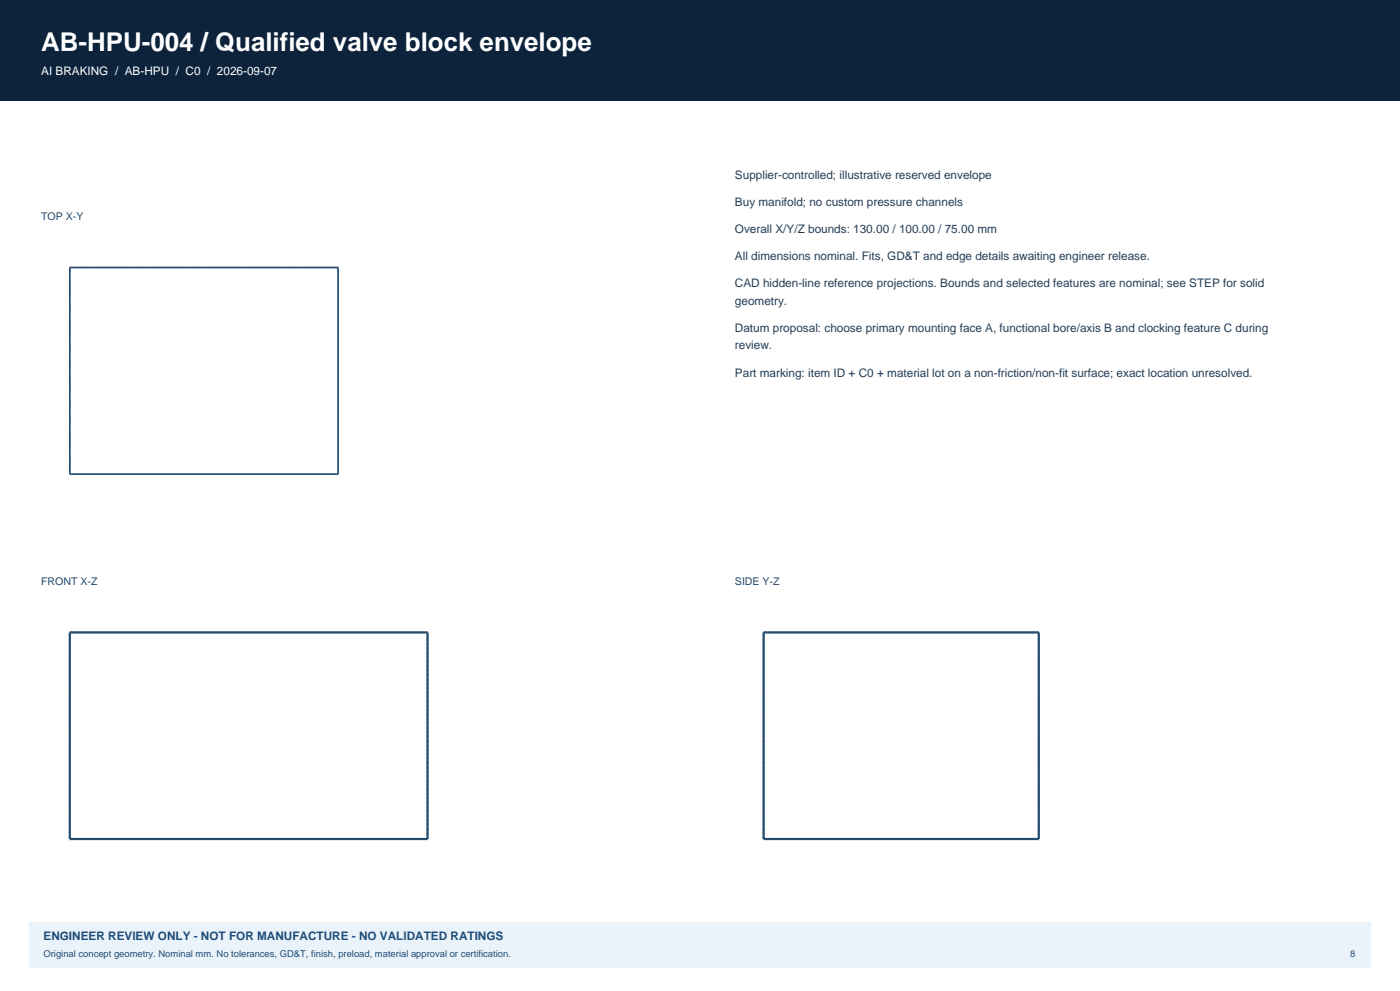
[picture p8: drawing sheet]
<svg xmlns="http://www.w3.org/2000/svg" width="420mm" height="297mm" viewBox="0 0 420 297" stroke-linecap="round" stroke-linejoin="round" font-family="sans-serif">
<defs><g id="words">
<text font-size="7.8" fill="#fff" x="12.3" y="15.2">AB-HPU-004 / Qualified valve block envelope</text>
<text font-size="3.5" fill="#fff" x="12.3" y="22.6">AI BRAKING / AB-HPU / C0 / 2026-09-07</text>
<g font-size="3.5" fill="#243e57">
<text x="220.5" y="53.6">Supplier-controlled; illustrative reserved envelope</text>
<text x="220.5" y="61.7">Buy manifold; no custom pressure channels</text>
<text x="220.5" y="69.8">Overall X/Y/Z bounds: 130.00 / 100.00 / 75.00 mm</text>
<text x="220.5" y="77.9">All dimensions nominal. Fits, GD&amp;T and edge details awaiting engineer release.</text>
<text x="220.5" y="86">CAD hidden-line reference projections. Bounds and selected features are nominal; see STEP for solid</text>
<text x="220.5" y="91.3">geometry.</text>
<text x="220.5" y="99.4">Datum proposal: choose primary mounting face A, functional bore/axis B and clocking feature C during</text>
<text x="220.5" y="104.7">review.</text>
<text x="220.5" y="112.9">Part marking: item ID + C0 + material lot on a non-friction/non-fit surface; exact location unresolved.</text>
</g>
<text font-size="3.5" fill="#1b4e80" x="13.1" y="281.8">ENGINEER REVIEW ONLY - NOT FOR MANUFACTURE - NO VALIDATED RATINGS</text>
<g font-size="3.2" fill="#254c6e">
<text x="12.3" y="65.9">TOP X-Y</text>
<text x="12.3" y="175.3">FRONT X-Z</text>
<text x="220.5" y="175.3">SIDE Y-Z</text>
</g>
<g font-size="2.8" fill="#1b4e80">
<text x="13.1" y="286.8">Original concept geometry. Nominal mm. No tolerances, GD&amp;T, finish, preload, material approval or certification.</text>
<text x="405" y="286.8">8</text>
</g>
</g></defs>
<path d="M0 0h420v30h-420z" fill-rule="evenodd" fill="#0d233b"/>
<path d="M8.8 276.2h402.4v13.7h-402.4z" fill-rule="evenodd" fill="#eaf3fa"/>
<path d="M20.9 80.2h80.5M20.9 142.1v-61.9M20.9 142.1h80.5M101.4 142.1v-61.9" fill="none" stroke="#a5bccd" stroke-width=".5" stroke-dasharray=".5 .5" stroke-linecap="butt"/>
<path d="M20.9 80.2h80.5v61.9h-80.5z" fill="none" stroke="#254c6e" stroke-width=".5"/>
<path d="M20.9 189.5h107.4M229.1 189.5h82.5M20.9 251.4v-61.9M20.9 251.4h107.4M128.3 251.4v-61.9M229.1 251.4v-61.9M229.1 251.4h82.5M311.6 251.4v-61.9" fill="none" stroke="#a5bccd" stroke-width=".66" stroke-dasharray=".7 .7" stroke-linecap="butt"/>
<path d="M20.9 189.5h107.4v61.9h-107.4zM229.1 189.5h82.5v61.9h-82.5z" fill="none" stroke="#254c6e" stroke-width=".66" stroke-linecap="butt"/>
<use href="#words"/>
</svg>
